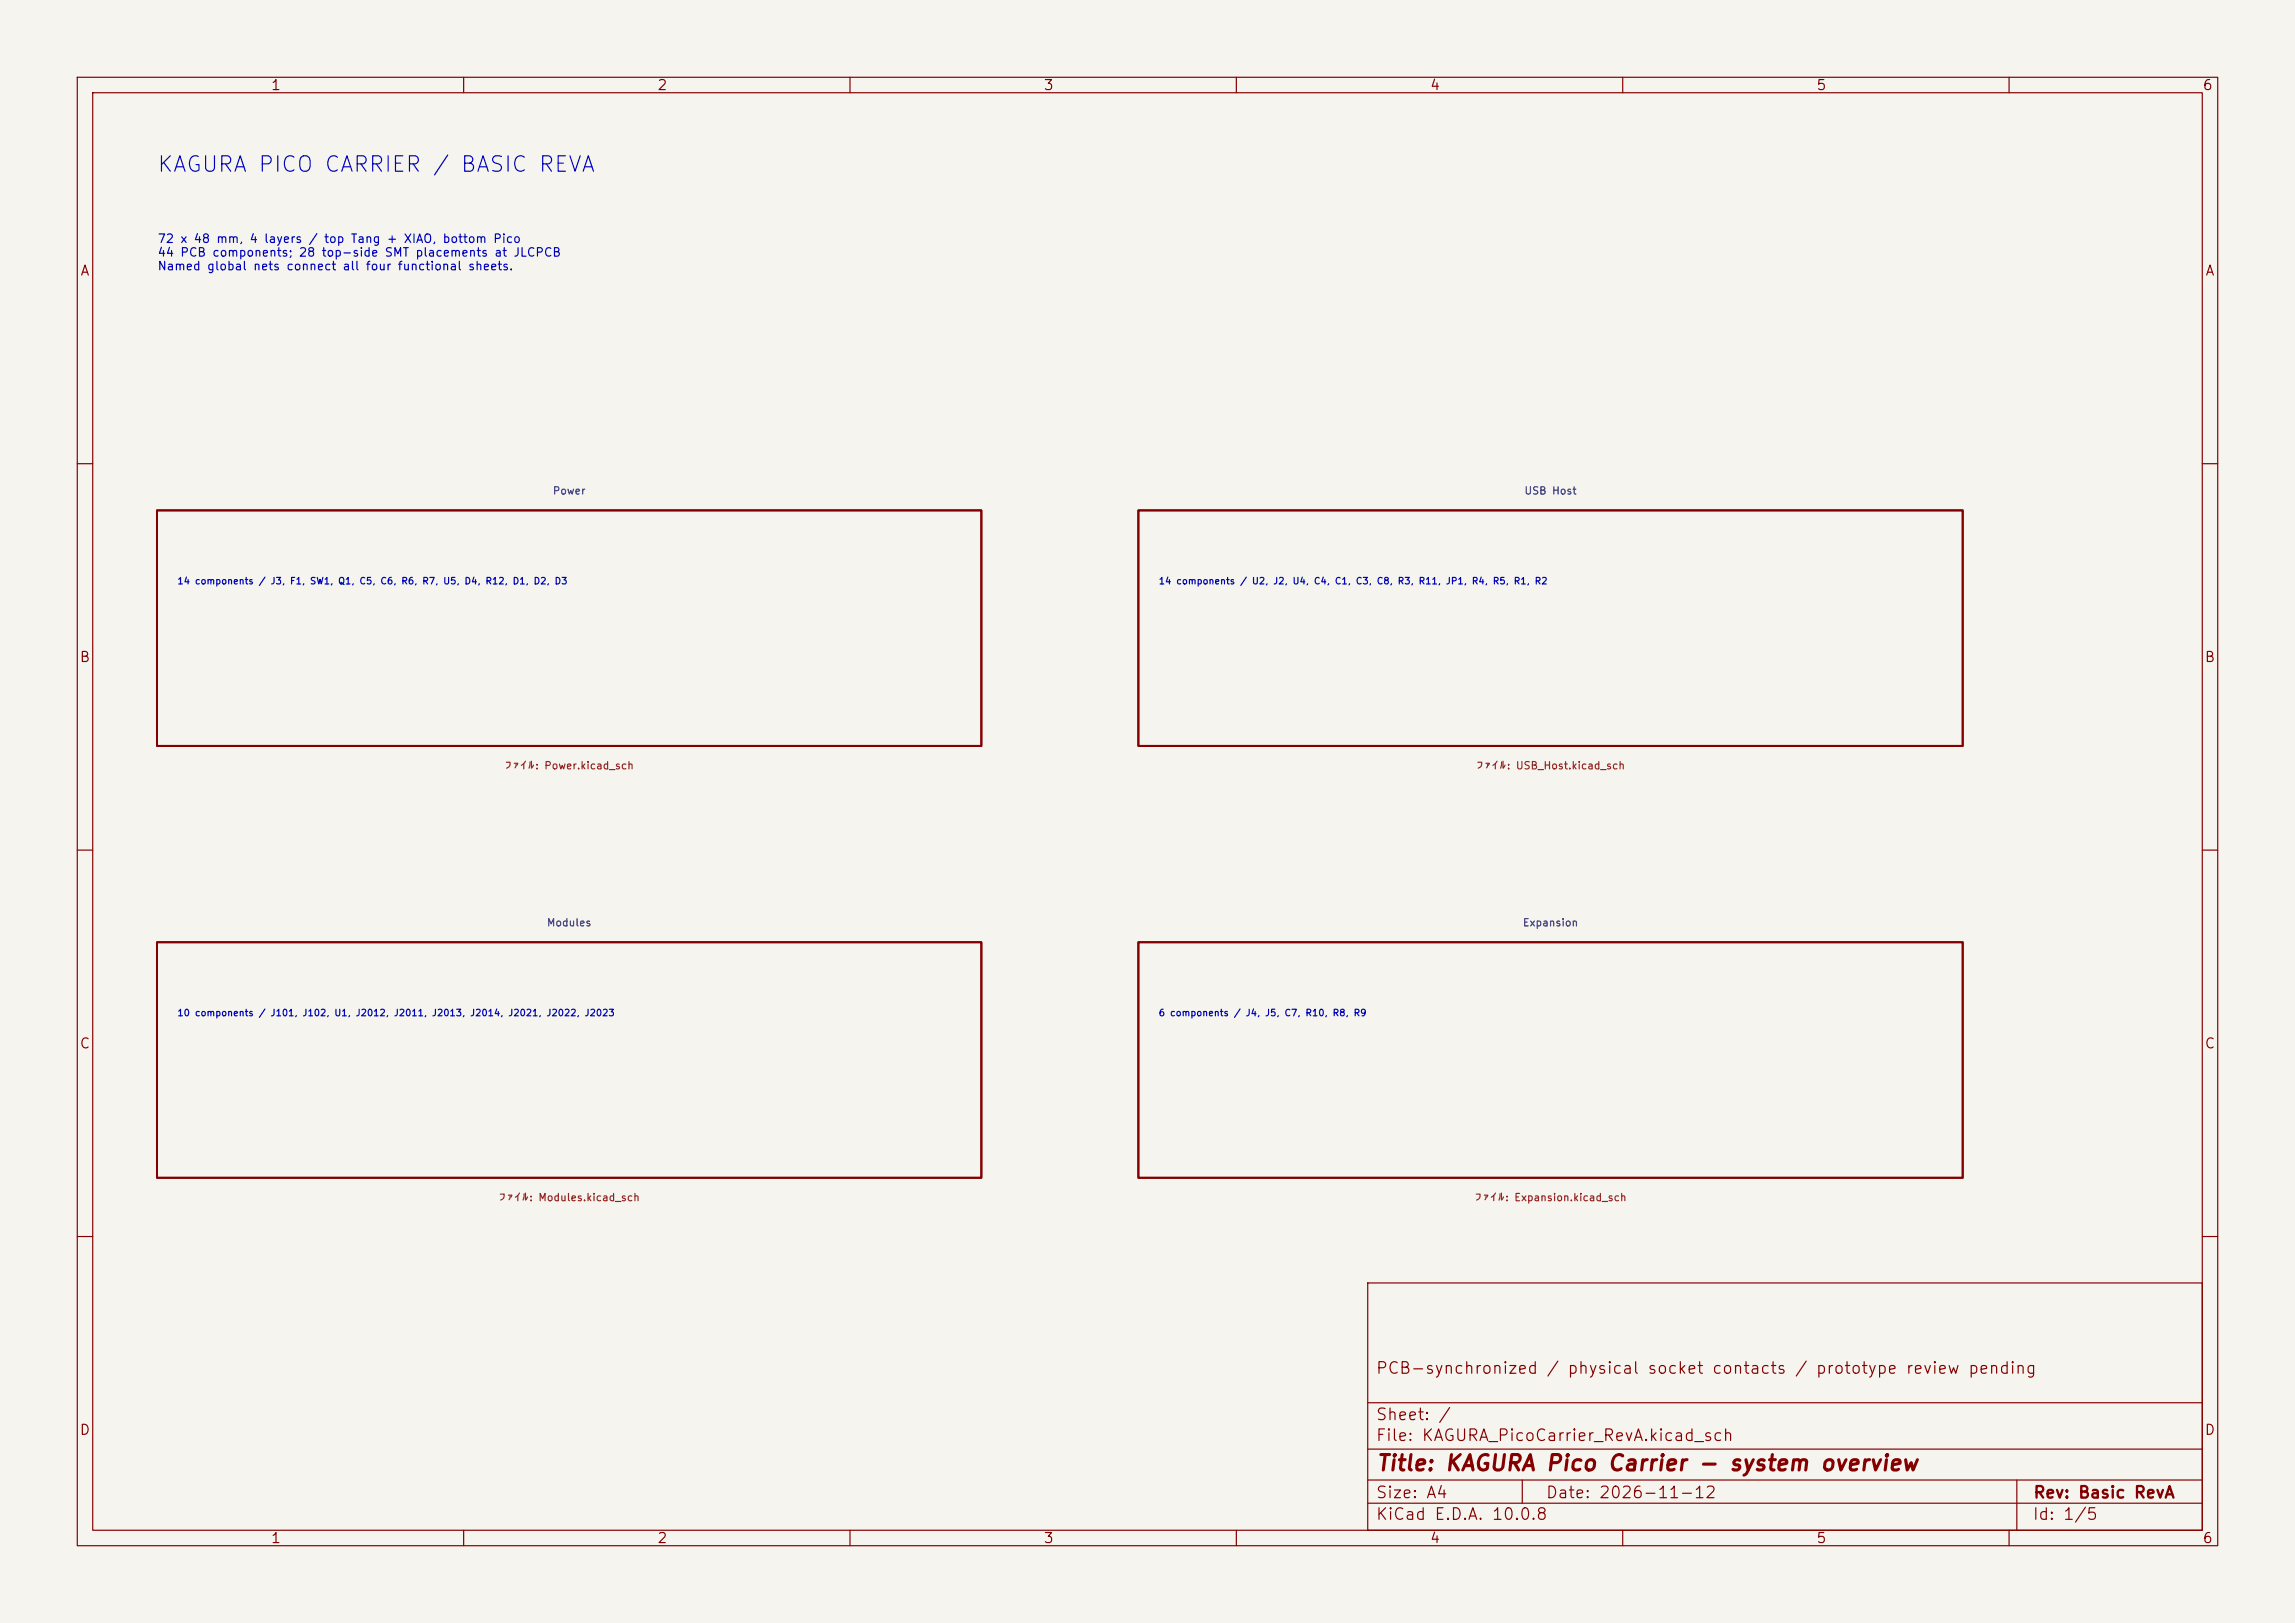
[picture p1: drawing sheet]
<svg xmlns="http://www.w3.org/2000/svg" width="297mm" height="210mm" viewBox="0 0 297 210" stroke-linecap="round" stroke-linejoin="round" font-family="sans-serif">
<defs><g id="words">
<text font-size="2" fill="#0000c2" x="20.2" y="22.8">KAGURA PICO CARRIER / BASIC REVA</text>
<text font-size="2" fill="#840000" x="178" y="190.8">Title: KAGURA Pico Carrier - system overview</text>
<g font-size="1.5" fill="#840000">
<text x="178" y="178.1">PCB-synchronized / physical socket contacts / prototype review pending</text>
<text x="178" y="184.1">Sheet: /</text>
<text x="178" y="186.8">File: KAGURA_PicoCarrier_RevA.kicad_sch</text>
<text x="178" y="197">KiCad E.D.A. 10.0.8</text>
<text x="178" y="194.2">Size: A4</text>
<text x="200" y="194.2">Date: 2026-11-12</text>
<text x="263" y="197">Id: 1/5</text>
<text x="263" y="194.2">Rev: Basic RevA</text>
</g>
<g font-size="1.3" fill="#840000">
<text x="35" y="12">1</text>
<text x="85" y="12">2</text>
<text x="135" y="12">3</text>
<text x="185" y="12">4</text>
<text x="235" y="12">5</text>
<text x="285" y="12">6</text>
<text x="10.3" y="36">A</text>
<text x="285.3" y="36">A</text>
<text x="10.2" y="86">B</text>
<text x="285.2" y="86">B</text>
<text x="10.2" y="136">C</text>
<text x="285.2" y="136">C</text>
<text x="10.2" y="186">D</text>
<text x="285.2" y="186">D</text>
<text x="35" y="200">1</text>
<text x="85" y="200">2</text>
<text x="135" y="200">3</text>
<text x="185" y="200">4</text>
<text x="235" y="200">5</text>
<text x="285" y="200">6</text>
</g>
<g font-size="1.1" fill="#0000c2">
<text x="20.3" y="31.7">72 x 48 mm, 4 layers / top Tang + XIAO, bottom Pico</text>
<text x="20.3" y="33.5">44 PCB components; 28 top-side SMT placements at JLCPCB</text>
<text x="20.3" y="35.2">Named global nets connect all four functional sheets.</text>
</g>
<g font-size="1" fill="#006464">
<text x="71.5" y="64.2">Power</text>
<text x="197.2" y="64.2">USB Host</text>
<text x="70.7" y="120.1">Modules</text>
<text x="197" y="120.1">Expansion</text>
</g>
<g font-size="1" fill="#725600">
<text x="65.2" y="99.8">ファイル: Power.kicad_sch</text>
<text x="190.9" y="99.8">ファイル: USB_Host.kicad_sch</text>
<text x="64.4" y="155.7">ファイル: Modules.kicad_sch</text>
<text x="190.7" y="155.7">ファイル: Expansion.kicad_sch</text>
</g>
<g font-size=".9" fill="#0000c2">
<text x="22.9" y="75.8">14 components / J3, F1, SW1, Q1, C5, C6, R6, R7, U5, D4, R12, D1, D2, D3</text>
<text x="149.9" y="75.8">14 components / U2, J2, U4, C4, C1, C3, C8, R3, R11, JP1, R4, R5, R1, R2</text>
<text x="22.9" y="131.7">10 components / J101, J102, U1, J2012, J2011, J2013, J2014, J2021, J2022, J2023</text>
<text x="149.9" y="131.7">6 components / J4, J5, C7, R10, R8, R9</text>
</g>
</g></defs>
<path d="M0 0h297v210h-297z" fill="#f5f4ef" stroke="#f5f4ef" stroke-width=".13"/>
<g fill="none" stroke="#840000" stroke-width=".15">
<path d="M10 10h277v190h-277zM12 12h273v186h-273zM60 10v2M110 10v2M160 10v2M210 10v2M260 10v2M10 60h2M285 60h2M10 110h2M285 110h2M10 160h2"/>
<path d="M177 166h108v32h-108zM285 160h2M60 198v2M110 198v2M160 198v2M177 194.5h108M177 191.5h108M177 187.5h108M177 181.5h108M197 191.5v3M210 198v2M260 198v2"/>
<path d="M261 191.5v6.5"/>
</g>
<path d="M20.3 66h106.7v30.5h-106.7zM147.3 66h106.7v30.5h-106.7zM20.3 121.9h106.7v30.5h-106.7zM147.3 121.9h106.7v30.5h-106.7z" fill="none" stroke="#840000" stroke-width=".25"/>
<use href="#words"/>
</svg>
